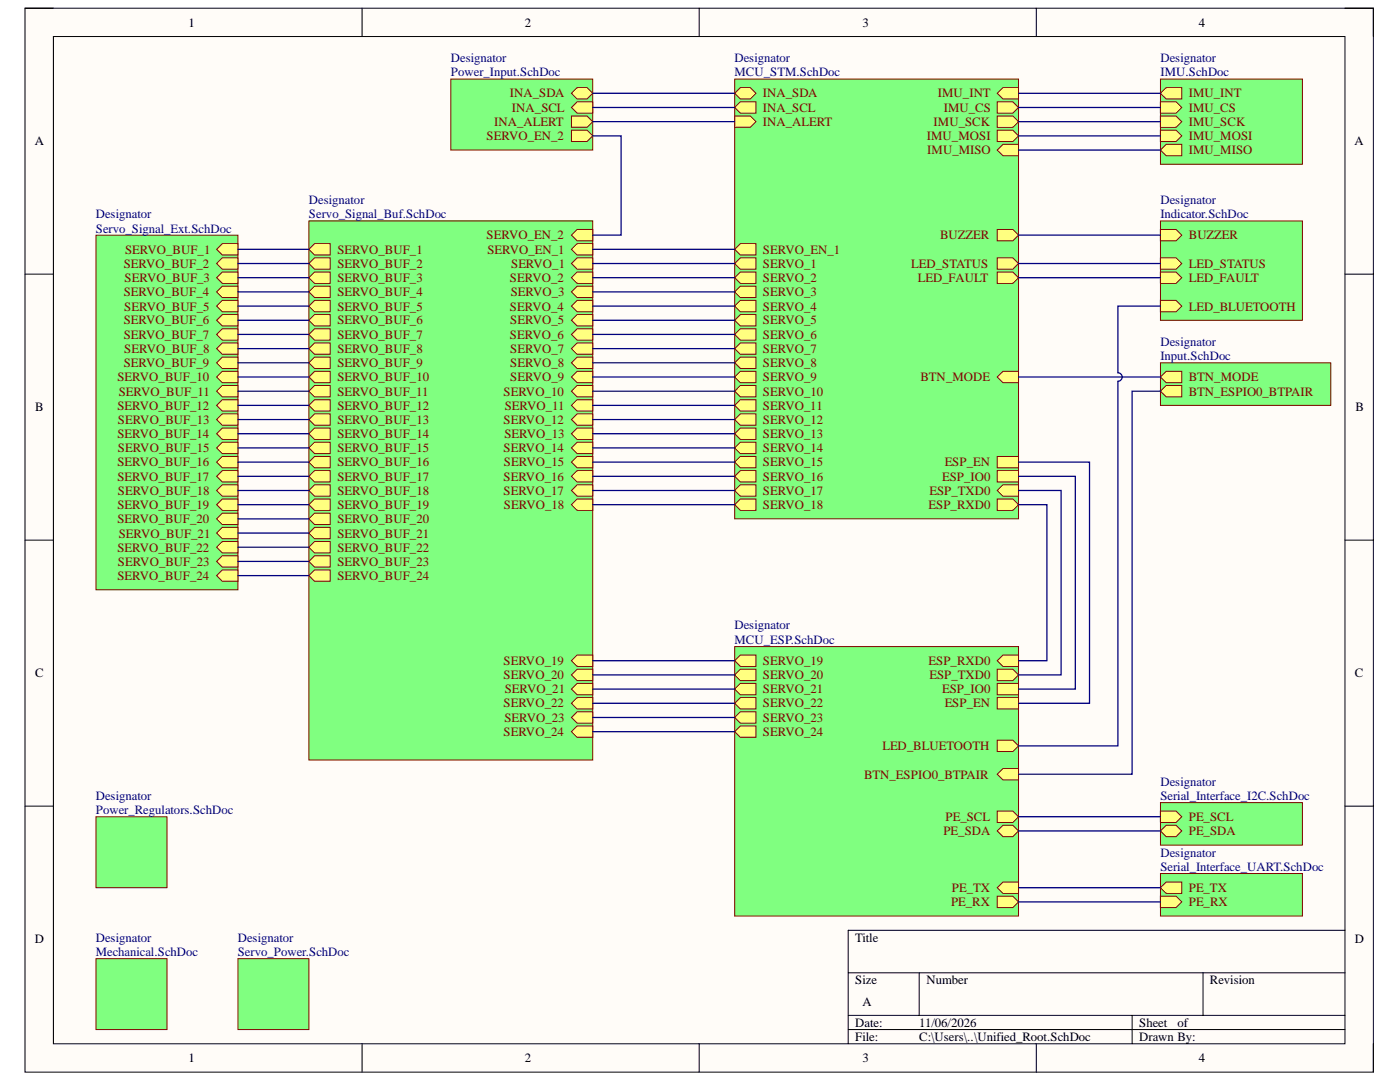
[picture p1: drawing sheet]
<svg xmlns="http://www.w3.org/2000/svg" width="279mm" height="216mm" viewBox="0 0 279 216" stroke-linecap="round" stroke-linejoin="round" font-family="sans-serif">
<defs><g id="words">
<g font-size="2.5">
<text x="37.6" y="5.3">1</text>
<text x="104.7" y="5.3">2</text>
<text x="172.1" y="5.3">3</text>
<text x="239.3" y="5.3">4</text>
<text x="6.9" y="29">A</text>
<text x="270.3" y="29">A</text>
<text x="7" y="82.1">B</text>
<text x="270.5" y="82.1">B</text>
<text x="7" y="135.2">C</text>
<text x="270.4" y="135.2">C</text>
<text x="6.9" y="188.2">D</text>
<text x="170.7" y="187.9">Title</text>
<text x="270.4" y="188.2">D</text>
<text x="170.7" y="196.4">Size</text>
<text x="184.9" y="196.4">Number</text>
<text x="241.5" y="196.4">Revision</text>
<text x="172.1" y="200.7">A</text>
<text x="170.7" y="204.9">Date:</text>
<text x="170.7" y="207.7">File:</text>
<text x="183.5" y="204.9">11/06/2026</text>
<text x="183.5" y="207.7">C:\Users\..\Unified_Root.SchDoc</text>
<text x="227.4" y="204.9">Sheet</text>
<text x="227.4" y="207.7">Drawn By:</text>
<text x="235" y="204.9">of</text>
<text x="37.6" y="212">1</text>
<text x="104.7" y="212">2</text>
<text x="172.1" y="212">3</text>
<text x="239.3" y="212">4</text>
</g>
<g font-size="2.5" fill="#000080">
<text x="90" y="12.4">Designator</text>
<text x="90" y="15.2">Power_Input.SchDoc</text>
<text x="146.6" y="12.4">Designator</text>
<text x="146.6" y="15.2">MCU_STM.SchDoc</text>
<text x="231.6" y="12.4">Designator</text>
<text x="231.6" y="15.2">IMU.SchDoc</text>
<text x="61.7" y="40.7">Designator</text>
<text x="231.6" y="40.7">Designator</text>
<text x="19.1" y="43.5">Designator</text>
<text x="19.1" y="46.4">Servo_Signal_Ext.SchDoc</text>
<text x="61.7" y="43.5">Servo_Signal_Buf.SchDoc</text>
<text x="231.6" y="43.5">Indicator.SchDoc</text>
<text x="231.6" y="69">Designator</text>
<text x="231.6" y="71.8">Input.SchDoc</text>
<text x="146.6" y="125.6">Designator</text>
<text x="146.6" y="128.5">MCU_ESP.SchDoc</text>
<text x="19.1" y="159.6">Designator</text>
<text x="231.6" y="156.8">Designator</text>
<text x="231.6" y="159.6">Serial_Interface_I2C.SchDoc</text>
<text x="19.1" y="162.5">Power_Regulators.SchDoc</text>
<text x="231.6" y="170.9">Designator</text>
<text x="231.6" y="173.8">Serial_Interface_UART.SchDoc</text>
<text x="19.1" y="187.9">Designator</text>
<text x="19.1" y="190.7">Mechanical.SchDoc</text>
<text x="47.4" y="187.9">Designator</text>
<text x="47.4" y="190.7">Servo_Power.SchDoc</text>
</g>
<g font-size="2.5" fill="#800000">
<text x="101.8" y="19.4">INA_SDA</text>
<text x="102.2" y="22.3">INA_SCL</text>
<text x="152.2" y="19.4">INA_SDA</text>
<text x="152.2" y="22.3">INA_SCL</text>
<text x="187.2" y="19.4">IMU_INT</text>
<text x="188.4" y="22.3">IMU_CS</text>
<text x="237.2" y="19.4">IMU_INT</text>
<text x="237.2" y="22.3">IMU_CS</text>
<text x="97.1" y="28">SERVO_EN_2</text>
<text x="98.6" y="25.1">INA_ALERT</text>
<text x="152.2" y="25.1">INA_ALERT</text>
<text x="185" y="28">IMU_MOSI</text>
<text x="186.3" y="25.1">IMU_SCK</text>
<text x="237.2" y="25.1">IMU_SCK</text>
<text x="237.2" y="28">IMU_MOSI</text>
<text x="185.1" y="30.8">IMU_MISO</text>
<text x="237.2" y="30.8">IMU_MISO</text>
<text x="97.1" y="47.8">SERVO_EN_2</text>
<text x="187.6" y="47.8">BUZZER</text>
<text x="237.2" y="47.8">BUZZER</text>
<text x="24.7" y="53.4">SERVO_BUF_2</text>
<text x="25" y="50.6">SERVO_BUF_1</text>
<text x="67.3" y="50.6">SERVO_BUF_1</text>
<text x="67.3" y="53.4">SERVO_BUF_2</text>
<text x="97.3" y="50.6">SERVO_EN_1</text>
<text x="102" y="53.4">SERVO_1</text>
<text x="152.2" y="53.4">SERVO_1</text>
<text x="152.2" y="50.6">SERVO_EN_1</text>
<text x="181.8" y="53.4">LED_STATUS</text>
<text x="237.2" y="53.4">LED_STATUS</text>
<text x="24.7" y="59.1">SERVO_BUF_4</text>
<text x="24.9" y="56.3">SERVO_BUF_3</text>
<text x="67.3" y="56.3">SERVO_BUF_3</text>
<text x="67.3" y="59.1">SERVO_BUF_4</text>
<text x="101.8" y="56.3">SERVO_2</text>
<text x="101.9" y="59.1">SERVO_3</text>
<text x="152.2" y="56.3">SERVO_2</text>
<text x="152.2" y="59.1">SERVO_3</text>
<text x="183.2" y="56.3">LED_FAULT</text>
<text x="237.2" y="56.3">LED_FAULT</text>
<text x="24.7" y="64.7">SERVO_BUF_6</text>
<text x="24.8" y="62">SERVO_BUF_5</text>
<text x="67.3" y="62">SERVO_BUF_5</text>
<text x="67.3" y="64.7">SERVO_BUF_6</text>
<text x="101.8" y="62">SERVO_4</text>
<text x="101.8" y="64.7">SERVO_5</text>
<text x="152.2" y="62">SERVO_4</text>
<text x="152.2" y="64.7">SERVO_5</text>
<text x="237.2" y="62">LED_BLUETOOTH</text>
<text x="24.7" y="67.6">SERVO_BUF_7</text>
<text x="24.8" y="70.4">SERVO_BUF_8</text>
<text x="67.3" y="67.6">SERVO_BUF_7</text>
<text x="67.3" y="70.4">SERVO_BUF_8</text>
<text x="101.8" y="67.6">SERVO_6</text>
<text x="101.8" y="70.4">SERVO_7</text>
<text x="152.2" y="67.6">SERVO_6</text>
<text x="152.2" y="70.4">SERVO_7</text>
<text x="23.4" y="76.1">SERVO_BUF_10</text>
<text x="24.7" y="73.3">SERVO_BUF_9</text>
<text x="67.3" y="73.3">SERVO_BUF_9</text>
<text x="67.3" y="76.1">SERVO_BUF_10</text>
<text x="101.8" y="73.3">SERVO_8</text>
<text x="101.8" y="76.1">SERVO_9</text>
<text x="152.2" y="73.3">SERVO_8</text>
<text x="152.2" y="76.1">SERVO_9</text>
<text x="183.7" y="76.1">BTN_MODE</text>
<text x="237.2" y="76.1">BTN_MODE</text>
<text x="23.4" y="81.7">SERVO_BUF_12</text>
<text x="23.7" y="78.9">SERVO_BUF_11</text>
<text x="67.3" y="78.9">SERVO_BUF_11</text>
<text x="67.3" y="81.7">SERVO_BUF_12</text>
<text x="100.5" y="78.9">SERVO_10</text>
<text x="100.7" y="81.7">SERVO_11</text>
<text x="152.2" y="78.9">SERVO_10</text>
<text x="152.2" y="81.7">SERVO_11</text>
<text x="237.2" y="78.9">BTN_ESPIO0_BTPAIR</text>
<text x="23.4" y="87.4">SERVO_BUF_14</text>
<text x="23.5" y="84.6">SERVO_BUF_13</text>
<text x="67.3" y="84.6">SERVO_BUF_13</text>
<text x="67.3" y="87.4">SERVO_BUF_14</text>
<text x="100.5" y="84.6">SERVO_12</text>
<text x="100.7" y="87.4">SERVO_13</text>
<text x="152.2" y="84.6">SERVO_12</text>
<text x="152.2" y="87.4">SERVO_13</text>
<text x="23.4" y="93.1">SERVO_BUF_16</text>
<text x="23.4" y="95.9">SERVO_BUF_17</text>
<text x="23.5" y="90.3">SERVO_BUF_15</text>
<text x="67.3" y="90.3">SERVO_BUF_15</text>
<text x="67.3" y="93.1">SERVO_BUF_16</text>
<text x="67.3" y="95.9">SERVO_BUF_17</text>
<text x="100.5" y="90.3">SERVO_14</text>
<text x="100.5" y="95.9">SERVO_16</text>
<text x="100.6" y="93.1">SERVO_15</text>
<text x="152.2" y="90.3">SERVO_14</text>
<text x="152.2" y="93.1">SERVO_15</text>
<text x="152.2" y="95.9">SERVO_16</text>
<text x="188" y="95.9">ESP_IO0</text>
<text x="188.5" y="93.1">ESP_EN</text>
<text x="23.4" y="101.6">SERVO_BUF_19</text>
<text x="23.5" y="98.7">SERVO_BUF_18</text>
<text x="67.3" y="98.7">SERVO_BUF_18</text>
<text x="67.3" y="101.6">SERVO_BUF_19</text>
<text x="100.5" y="98.7">SERVO_17</text>
<text x="100.6" y="101.6">SERVO_18</text>
<text x="152.2" y="98.7">SERVO_17</text>
<text x="152.2" y="101.6">SERVO_18</text>
<text x="185.3" y="101.6">ESP_RXD0</text>
<text x="185.5" y="98.7">ESP_TXD0</text>
<text x="23.4" y="104.4">SERVO_BUF_20</text>
<text x="23.7" y="107.3">SERVO_BUF_21</text>
<text x="67.3" y="104.4">SERVO_BUF_20</text>
<text x="67.3" y="107.3">SERVO_BUF_21</text>
<text x="23.4" y="110.1">SERVO_BUF_22</text>
<text x="23.5" y="112.8">SERVO_BUF_23</text>
<text x="67.3" y="110.1">SERVO_BUF_22</text>
<text x="67.3" y="112.8">SERVO_BUF_23</text>
<text x="23.4" y="115.7">SERVO_BUF_24</text>
<text x="67.3" y="115.7">SERVO_BUF_24</text>
<text x="100.5" y="135.5">SERVO_20</text>
<text x="100.5" y="132.7">SERVO_19</text>
<text x="152.2" y="132.7">SERVO_19</text>
<text x="152.2" y="135.5">SERVO_20</text>
<text x="185.3" y="132.7">ESP_RXD0</text>
<text x="185.5" y="135.5">ESP_TXD0</text>
<text x="100.5" y="141.2">SERVO_22</text>
<text x="100.7" y="138.4">SERVO_21</text>
<text x="152.2" y="138.4">SERVO_21</text>
<text x="152.2" y="141.2">SERVO_22</text>
<text x="188" y="138.4">ESP_IO0</text>
<text x="188.5" y="141.2">ESP_EN</text>
<text x="100.5" y="146.8">SERVO_24</text>
<text x="100.7" y="144">SERVO_23</text>
<text x="152.2" y="144">SERVO_23</text>
<text x="152.2" y="146.8">SERVO_24</text>
<text x="176.1" y="149.7">LED_BLUETOOTH</text>
<text x="172.5" y="155.4">BTN_ESPIO0_BTPAIR</text>
<text x="188.3" y="166.7">PE_SDA</text>
<text x="188.7" y="163.8">PE_SCL</text>
<text x="237.2" y="163.8">PE_SCL</text>
<text x="237.2" y="166.7">PE_SDA</text>
<text x="190" y="178">PE_TX</text>
<text x="237.2" y="178">PE_TX</text>
<text x="189.8" y="180.8">PE_RX</text>
<text x="237.2" y="180.8">PE_RX</text>
</g>
</g></defs>
<path d="M5 1.6h269.1v212.3h-269.1z" fill-rule="evenodd" fill="#fffcf8"/>
<path d="M5 1.6h269.1v212.3h-269.1z" fill="none" stroke="#000" stroke-width=".2"/>
<path d="M10.7 7.3h257.7v201h-257.7z" fill-rule="evenodd" fill="#fffcf8"/>
<g fill="none" stroke="#000" stroke-width=".2">
<path d="M5 1.6h5.7M10.7 7.3h257.7v201h-257.7zM72.3 1.6v5.7M139.5 1.6v5.7M206.8 1.6v5.7M268.4 1.6h5.7v5.7M5 54.7h5.7M268.4 54.7h5.7M5 107.8h5.7M268.4 107.8h5.7M5 160.9h5.7M268.4 160.9h5.7"/>
<path d="M169.3 194.1h99.1M183.4 194.1v8.5M240.1 194.1v8.5M268.4 185.6h-99.1v22.7M72.3 208.3v5.6M139.5 208.3v5.6M169.3 202.6h99.1M169.3 205.4h99.1M206.8 208.3v5.6M225.9 202.6v5.7M274.1 208.3v5.6"/>
</g>
<path d="M146.6 15.8h56.7v87.7h-56.7z" fill-rule="evenodd" fill="#80ff80"/>
<path d="M146.6 15.8h56.7v87.7h-56.7z" fill="none" stroke="#800000" stroke-width=".2"/>
<path d="M146.6 52.6l1.2-1.2h3.1v2.3h-3.1z" fill-rule="evenodd" fill="#ffff80"/>
<path d="M146.6 52.6l1.2-1.2h3.1v2.3h-3.1z" fill="none" stroke="#800000" stroke-width=".2"/>
<path d="M146.6 55.4l1.2-1.1h3.1v2.2h-3.1z" fill-rule="evenodd" fill="#ffff80"/>
<path d="M146.6 55.4l1.2-1.1h3.1v2.2h-3.1z" fill="none" stroke="#800000" stroke-width=".2"/>
<path d="M146.6 58.2l1.2-1.1h3.1v2.3h-3.1z" fill-rule="evenodd" fill="#ffff80"/>
<path d="M146.6 58.2l1.2-1.1h3.1v2.3h-3.1z" fill="none" stroke="#800000" stroke-width=".2"/>
<path d="M147.8 59.9h3.1v2.3h-3.1l-1.2-1.1z" fill-rule="evenodd" fill="#ffff80"/>
<path d="M147.8 59.9h3.1v2.3h-3.1l-1.2-1.1z" fill="none" stroke="#800000" stroke-width=".2"/>
<path d="M147.8 62.8h3.1v2.2h-3.1l-1.2-1.1z" fill-rule="evenodd" fill="#ffff80"/>
<path d="M147.8 62.8h3.1v2.2h-3.1l-1.2-1.1z" fill="none" stroke="#800000" stroke-width=".2"/>
<path d="M146.6 66.7l1.2-1.1h3.1v2.3h-3.1z" fill-rule="evenodd" fill="#ffff80"/>
<path d="M146.6 66.7l1.2-1.1h3.1v2.3h-3.1z" fill="none" stroke="#800000" stroke-width=".2"/>
<path d="M146.6 69.6l1.2-1.2h3.1v2.3h-3.1z" fill-rule="evenodd" fill="#ffff80"/>
<path d="M146.6 69.6l1.2-1.2h3.1v2.3h-3.1z" fill="none" stroke="#800000" stroke-width=".2"/>
<path d="M146.6 72.4l1.2-1.1h3.1v2.2h-3.1z" fill-rule="evenodd" fill="#ffff80"/>
<path d="M146.6 72.4l1.2-1.1h3.1v2.2h-3.1z" fill="none" stroke="#800000" stroke-width=".2"/>
<path d="M146.6 75.2l1.2-1.1h3.1v2.3h-3.1z" fill-rule="evenodd" fill="#ffff80"/>
<path d="M146.6 75.2l1.2-1.1h3.1v2.3h-3.1z" fill="none" stroke="#800000" stroke-width=".2"/>
<path d="M147.8 76.9h3.1v2.3h-3.1l-1.2-1.1z" fill-rule="evenodd" fill="#ffff80"/>
<path d="M147.8 76.9h3.1v2.3h-3.1l-1.2-1.1z" fill="none" stroke="#800000" stroke-width=".2"/>
<path d="M147.8 79.8h3.1v2.2h-3.1l-1.2-1.1z" fill-rule="evenodd" fill="#ffff80"/>
<path d="M147.8 79.8h3.1v2.2h-3.1l-1.2-1.1z" fill="none" stroke="#800000" stroke-width=".2"/>
<path d="M146.6 83.7l1.2-1.1h3.1v2.3h-3.1z" fill-rule="evenodd" fill="#ffff80"/>
<path d="M146.6 83.7l1.2-1.1h3.1v2.3h-3.1z" fill="none" stroke="#800000" stroke-width=".2"/>
<path d="M146.6 86.5l1.2-1.1h3.1v2.3h-3.1z" fill-rule="evenodd" fill="#ffff80"/>
<path d="M146.6 86.5l1.2-1.1h3.1v2.3h-3.1z" fill="none" stroke="#800000" stroke-width=".2"/>
<path d="M146.6 89.4l1.2-1.2h3.1v2.3h-3.1z" fill-rule="evenodd" fill="#ffff80"/>
<path d="M146.6 89.4l1.2-1.2h3.1v2.3h-3.1z" fill="none" stroke="#800000" stroke-width=".2"/>
<path d="M146.6 92.2l1.2-1.1h3.1v2.2h-3.1z" fill-rule="evenodd" fill="#ffff80"/>
<path d="M146.6 92.2l1.2-1.1h3.1v2.2h-3.1z" fill="none" stroke="#800000" stroke-width=".2"/>
<path d="M147.8 93.9h3.1v2.3h-3.1l-1.2-1.2z" fill-rule="evenodd" fill="#ffff80"/>
<path d="M147.8 93.9h3.1v2.3h-3.1l-1.2-1.2z" fill="none" stroke="#800000" stroke-width=".2"/>
<path d="M147.8 96.7h3.1v2.3h-3.1l-1.2-1.1z" fill-rule="evenodd" fill="#ffff80"/>
<path d="M147.8 96.7h3.1v2.3h-3.1l-1.2-1.1z" fill="none" stroke="#800000" stroke-width=".2"/>
<path d="M146.6 100.7l1.2-1.1h3.1v2.2h-3.1z" fill-rule="evenodd" fill="#ffff80"/>
<path d="M146.6 100.7l1.2-1.1h3.1v2.2h-3.1z" fill="none" stroke="#800000" stroke-width=".2"/>
<path d="M147.8 48.6h3.1v2.3h-3.1l-1.2-1.1z" fill-rule="evenodd" fill="#ffff80"/>
<path d="M147.8 48.6h3.1v2.3h-3.1l-1.2-1.1z" fill="none" stroke="#800000" stroke-width=".2"/>
<path d="M146.6 18.6l1.2-1.1h1.9l1.2 1.1-1.2 1.1h-1.9z" fill-rule="evenodd" fill="#ffff80"/>
<path d="M146.6 18.6l1.2-1.1h1.9l1.2 1.1-1.2 1.1h-1.9z" fill="none" stroke="#800000" stroke-width=".2"/>
<path d="M146.6 21.4l1.2-1.1h3.1v2.3h-3.1z" fill-rule="evenodd" fill="#ffff80"/>
<path d="M146.6 21.4l1.2-1.1h3.1v2.3h-3.1z" fill="none" stroke="#800000" stroke-width=".2"/>
<path d="M146.6 23.1h3.1l1.2 1.2-1.2 1.1h-3.1z" fill-rule="evenodd" fill="#ffff80"/>
<path d="M146.6 23.1h3.1l1.2 1.2-1.2 1.1h-3.1z" fill="none" stroke="#800000" stroke-width=".2"/>
<path d="M199 18.6l1.2-1.1h3.1v2.2h-3.1z" fill-rule="evenodd" fill="#ffff80"/>
<path d="M199 18.6l1.2-1.1h3.1v2.2h-3.1z" fill="none" stroke="#800000" stroke-width=".2"/>
<path d="M199 20.3h3.1l1.2 1.1-1.2 1.2h-3.1z" fill-rule="evenodd" fill="#ffff80"/>
<path d="M199 20.3h3.1l1.2 1.1-1.2 1.2h-3.1z" fill="none" stroke="#800000" stroke-width=".2"/>
<path d="M199 23.1h3.1l1.2 1.2-1.2 1.1h-3.1z" fill-rule="evenodd" fill="#ffff80"/>
<path d="M199 23.1h3.1l1.2 1.2-1.2 1.1h-3.1z" fill="none" stroke="#800000" stroke-width=".2"/>
<path d="M199 29.9l1.2-1.1h3.1v2.3h-3.1z" fill-rule="evenodd" fill="#ffff80"/>
<path d="M199 29.9l1.2-1.1h3.1v2.3h-3.1z" fill="none" stroke="#800000" stroke-width=".2"/>
<path d="M199 26h3.1l1.2 1.1-1.2 1.1h-3.1z" fill-rule="evenodd" fill="#ffff80"/>
<path d="M199 26h3.1l1.2 1.1-1.2 1.1h-3.1z" fill="none" stroke="#800000" stroke-width=".2"/>
<path d="M199 93.9h4.3v2.3h-4.3z" fill-rule="evenodd" fill="#ffff80"/>
<path d="M199 93.9h4.3v2.3h-4.3z" fill="none" stroke="#800000" stroke-width=".2"/>
<path d="M199 91.1h4.3v2.2h-4.3z" fill-rule="evenodd" fill="#ffff80"/>
<path d="M199 91.1h4.3v2.2h-4.3z" fill="none" stroke="#800000" stroke-width=".2"/>
<path d="M199 99.6h3.1l1.2 1.1-1.2 1.1h-3.1z" fill-rule="evenodd" fill="#ffff80"/>
<path d="M199 99.6h3.1l1.2 1.1-1.2 1.1h-3.1z" fill="none" stroke="#800000" stroke-width=".2"/>
<path d="M199 97.9l1.2-1.2h3.1v2.3h-3.1z" fill-rule="evenodd" fill="#ffff80"/>
<path d="M199 97.9l1.2-1.2h3.1v2.3h-3.1z" fill="none" stroke="#800000" stroke-width=".2"/>
<path d="M199 45.8h3.1l1.2 1.1-1.2 1.2h-3.1z" fill-rule="evenodd" fill="#ffff80"/>
<path d="M199 45.8h3.1l1.2 1.1-1.2 1.2h-3.1z" fill="none" stroke="#800000" stroke-width=".2"/>
<path d="M199 51.5h3.1l1.2 1.1-1.2 1.1h-3.1z" fill-rule="evenodd" fill="#ffff80"/>
<path d="M199 51.5h3.1l1.2 1.1-1.2 1.1h-3.1z" fill="none" stroke="#800000" stroke-width=".2"/>
<path d="M199 54.3h3.1l1.2 1.1-1.2 1.1h-3.1z" fill-rule="evenodd" fill="#ffff80"/>
<path d="M199 54.3h3.1l1.2 1.1-1.2 1.1h-3.1z" fill="none" stroke="#800000" stroke-width=".2"/>
<path d="M199 75.2l1.2-1.1h3.1v2.3h-3.1z" fill-rule="evenodd" fill="#ffff80"/>
<path d="M199 75.2l1.2-1.1h3.1v2.3h-3.1z" fill="none" stroke="#800000" stroke-width=".2"/>
<path d="M231.6 44.1h28.3v19.8h-28.3z" fill-rule="evenodd" fill="#80ff80"/>
<path d="M231.6 44.1h28.3v19.8h-28.3z" fill="none" stroke="#800000" stroke-width=".2"/>
<path d="M231.6 51.5h3.1l1.1 1.1-1.1 1.1h-3.1z" fill-rule="evenodd" fill="#ffff80"/>
<path d="M231.6 51.5h3.1l1.1 1.1-1.1 1.1h-3.1z" fill="none" stroke="#800000" stroke-width=".2"/>
<path d="M231.6 54.3h3.1l1.1 1.1-1.1 1.1h-3.1z" fill-rule="evenodd" fill="#ffff80"/>
<path d="M231.6 54.3h3.1l1.1 1.1-1.1 1.1h-3.1z" fill="none" stroke="#800000" stroke-width=".2"/>
<path d="M231.6 59.9h3.1l1.1 1.2-1.1 1.1h-3.1z" fill-rule="evenodd" fill="#ffff80"/>
<path d="M231.6 59.9h3.1l1.1 1.2-1.1 1.1h-3.1z" fill="none" stroke="#800000" stroke-width=".2"/>
<path d="M231.6 45.8h3.1l1.1 1.1-1.1 1.2h-3.1z" fill-rule="evenodd" fill="#ffff80"/>
<path d="M231.6 45.8h3.1l1.1 1.1-1.1 1.2h-3.1z" fill="none" stroke="#800000" stroke-width=".2"/>
<path d="M231.6 160.2h28.3v8.4h-28.3z" fill-rule="evenodd" fill="#80ff80"/>
<path d="M231.6 160.2h28.3v8.4h-28.3z" fill="none" stroke="#800000" stroke-width=".2"/>
<path d="M231.6 161.8h3.1l1.1 1.2-1.1 1.1h-3.1z" fill-rule="evenodd" fill="#ffff80"/>
<path d="M231.6 161.8h3.1l1.1 1.2-1.1 1.1h-3.1z" fill="none" stroke="#800000" stroke-width=".2"/>
<path d="M231.6 165.8l1.1-1.1h2l1.1 1.1-1.1 1.1h-2z" fill-rule="evenodd" fill="#ffff80"/>
<path d="M231.6 165.8l1.1-1.1h2l1.1 1.1-1.1 1.1h-2z" fill="none" stroke="#800000" stroke-width=".2"/>
<path d="M61.6 44.1h56.7v107.6h-56.7z" fill-rule="evenodd" fill="#80ff80"/>
<path d="M61.6 44.1h56.7v107.6h-56.7z" fill="none" stroke="#800000" stroke-width=".2"/>
<path d="M114 52.6l1.2-1.2h3.1v2.3h-3.1z" fill-rule="evenodd" fill="#ffff80"/>
<path d="M114 52.6l1.2-1.2h3.1v2.3h-3.1z" fill="none" stroke="#800000" stroke-width=".2"/>
<path d="M114 55.4l1.2-1.1h3.1v2.2h-3.1z" fill-rule="evenodd" fill="#ffff80"/>
<path d="M114 55.4l1.2-1.1h3.1v2.2h-3.1z" fill="none" stroke="#800000" stroke-width=".2"/>
<path d="M114 58.2l1.2-1.1h3.1v2.3h-3.1z" fill-rule="evenodd" fill="#ffff80"/>
<path d="M114 58.2l1.2-1.1h3.1v2.3h-3.1z" fill="none" stroke="#800000" stroke-width=".2"/>
<path d="M115.2 59.9h3.1v2.3h-3.1l-1.2-1.1z" fill-rule="evenodd" fill="#ffff80"/>
<path d="M115.2 59.9h3.1v2.3h-3.1l-1.2-1.1z" fill="none" stroke="#800000" stroke-width=".2"/>
<path d="M115.2 62.8h3.1v2.2h-3.1l-1.2-1.1z" fill-rule="evenodd" fill="#ffff80"/>
<path d="M115.2 62.8h3.1v2.2h-3.1l-1.2-1.1z" fill="none" stroke="#800000" stroke-width=".2"/>
<path d="M114 66.7l1.2-1.1h3.1v2.3h-3.1z" fill-rule="evenodd" fill="#ffff80"/>
<path d="M114 66.7l1.2-1.1h3.1v2.3h-3.1z" fill="none" stroke="#800000" stroke-width=".2"/>
<path d="M114 69.6l1.2-1.2h3.1v2.3h-3.1z" fill-rule="evenodd" fill="#ffff80"/>
<path d="M114 69.6l1.2-1.2h3.1v2.3h-3.1z" fill="none" stroke="#800000" stroke-width=".2"/>
<path d="M114 72.4l1.2-1.1h3.1v2.2h-3.1z" fill-rule="evenodd" fill="#ffff80"/>
<path d="M114 72.4l1.2-1.1h3.1v2.2h-3.1z" fill="none" stroke="#800000" stroke-width=".2"/>
<path d="M114 75.2l1.2-1.1h3.1v2.3h-3.1z" fill-rule="evenodd" fill="#ffff80"/>
<path d="M114 75.2l1.2-1.1h3.1v2.3h-3.1z" fill="none" stroke="#800000" stroke-width=".2"/>
<path d="M115.2 76.9h3.1v2.3h-3.1l-1.2-1.1z" fill-rule="evenodd" fill="#ffff80"/>
<path d="M115.2 76.9h3.1v2.3h-3.1l-1.2-1.1z" fill="none" stroke="#800000" stroke-width=".2"/>
<path d="M115.2 79.8h3.1v2.2h-3.1l-1.2-1.1z" fill-rule="evenodd" fill="#ffff80"/>
<path d="M115.2 79.8h3.1v2.2h-3.1l-1.2-1.1z" fill="none" stroke="#800000" stroke-width=".2"/>
<path d="M114 83.7l1.2-1.1h3.1v2.3h-3.1z" fill-rule="evenodd" fill="#ffff80"/>
<path d="M114 83.7l1.2-1.1h3.1v2.3h-3.1z" fill="none" stroke="#800000" stroke-width=".2"/>
<path d="M114 86.5l1.2-1.1h3.1v2.3h-3.1z" fill-rule="evenodd" fill="#ffff80"/>
<path d="M114 86.5l1.2-1.1h3.1v2.3h-3.1z" fill="none" stroke="#800000" stroke-width=".2"/>
<path d="M114 89.4l1.2-1.2h3.1v2.3h-3.1z" fill-rule="evenodd" fill="#ffff80"/>
<path d="M114 89.4l1.2-1.2h3.1v2.3h-3.1z" fill="none" stroke="#800000" stroke-width=".2"/>
<path d="M114 92.2l1.2-1.1h3.1v2.2h-3.1z" fill-rule="evenodd" fill="#ffff80"/>
<path d="M114 92.2l1.2-1.1h3.1v2.2h-3.1z" fill="none" stroke="#800000" stroke-width=".2"/>
<path d="M115.2 93.9h3.1v2.3h-3.1l-1.2-1.2z" fill-rule="evenodd" fill="#ffff80"/>
<path d="M115.2 93.9h3.1v2.3h-3.1l-1.2-1.2z" fill="none" stroke="#800000" stroke-width=".2"/>
<path d="M115.2 96.7h3.1v2.3h-3.1l-1.2-1.1z" fill-rule="evenodd" fill="#ffff80"/>
<path d="M115.2 96.7h3.1v2.3h-3.1l-1.2-1.1z" fill="none" stroke="#800000" stroke-width=".2"/>
<path d="M114 100.7l1.2-1.1h3.1v2.2h-3.1z" fill-rule="evenodd" fill="#ffff80"/>
<path d="M114 100.7l1.2-1.1h3.1v2.2h-3.1z" fill="none" stroke="#800000" stroke-width=".2"/>
<path d="M115.2 45.8h3.1v2.3h-3.1l-1.2-1.2z" fill-rule="evenodd" fill="#ffff80"/>
<path d="M115.2 45.8h3.1v2.3h-3.1l-1.2-1.2z" fill="none" stroke="#800000" stroke-width=".2"/>
<path d="M115.2 48.6h3.1v2.3h-3.1l-1.2-1.1z" fill-rule="evenodd" fill="#ffff80"/>
<path d="M115.2 48.6h3.1v2.3h-3.1l-1.2-1.1z" fill="none" stroke="#800000" stroke-width=".2"/>
<path d="M62.8 48.6h3.1v2.3h-3.1l-1.2-1.1z" fill-rule="evenodd" fill="#ffff80"/>
<path d="M62.8 48.6h3.1v2.3h-3.1l-1.2-1.1z" fill="none" stroke="#800000" stroke-width=".2"/>
<path d="M61.6 52.6l1.2-1.2h3.1v2.3h-3.1z" fill-rule="evenodd" fill="#ffff80"/>
<path d="M61.6 52.6l1.2-1.2h3.1v2.3h-3.1z" fill="none" stroke="#800000" stroke-width=".2"/>
<path d="M61.6 55.4l1.2-1.1h3.1v2.2h-3.1z" fill-rule="evenodd" fill="#ffff80"/>
<path d="M61.6 55.4l1.2-1.1h3.1v2.2h-3.1z" fill="none" stroke="#800000" stroke-width=".2"/>
<path d="M61.6 58.2l1.2-1.1h3.1v2.3h-3.1z" fill-rule="evenodd" fill="#ffff80"/>
<path d="M61.6 58.2l1.2-1.1h3.1v2.3h-3.1z" fill="none" stroke="#800000" stroke-width=".2"/>
<path d="M62.8 59.9h3.1v2.3h-3.1l-1.2-1.1z" fill-rule="evenodd" fill="#ffff80"/>
<path d="M62.8 59.9h3.1v2.3h-3.1l-1.2-1.1z" fill="none" stroke="#800000" stroke-width=".2"/>
<path d="M62.8 62.8h3.1v2.2h-3.1l-1.2-1.1z" fill-rule="evenodd" fill="#ffff80"/>
<path d="M62.8 62.8h3.1v2.2h-3.1l-1.2-1.1z" fill="none" stroke="#800000" stroke-width=".2"/>
<path d="M61.6 66.7l1.2-1.1h3.1v2.3h-3.1z" fill-rule="evenodd" fill="#ffff80"/>
<path d="M61.6 66.7l1.2-1.1h3.1v2.3h-3.1z" fill="none" stroke="#800000" stroke-width=".2"/>
<path d="M61.6 69.6l1.2-1.2h3.1v2.3h-3.1z" fill-rule="evenodd" fill="#ffff80"/>
<path d="M61.6 69.6l1.2-1.2h3.1v2.3h-3.1z" fill="none" stroke="#800000" stroke-width=".2"/>
<path d="M61.6 72.4l1.2-1.1h3.1v2.2h-3.1z" fill-rule="evenodd" fill="#ffff80"/>
<path d="M61.6 72.4l1.2-1.1h3.1v2.2h-3.1z" fill="none" stroke="#800000" stroke-width=".2"/>
<path d="M61.6 75.2l1.2-1.1h3.1v2.3h-3.1z" fill-rule="evenodd" fill="#ffff80"/>
<path d="M61.6 75.2l1.2-1.1h3.1v2.3h-3.1z" fill="none" stroke="#800000" stroke-width=".2"/>
<path d="M62.8 76.9h3.1v2.3h-3.1l-1.2-1.1z" fill-rule="evenodd" fill="#ffff80"/>
<path d="M62.8 76.9h3.1v2.3h-3.1l-1.2-1.1z" fill="none" stroke="#800000" stroke-width=".2"/>
<path d="M62.8 79.8h3.1v2.2h-3.1l-1.2-1.1z" fill-rule="evenodd" fill="#ffff80"/>
<path d="M62.8 79.8h3.1v2.2h-3.1l-1.2-1.1z" fill="none" stroke="#800000" stroke-width=".2"/>
<path d="M61.6 83.7l1.2-1.1h3.1v2.3h-3.1z" fill-rule="evenodd" fill="#ffff80"/>
<path d="M61.6 83.7l1.2-1.1h3.1v2.3h-3.1z" fill="none" stroke="#800000" stroke-width=".2"/>
<path d="M61.6 86.5l1.2-1.1h3.1v2.3h-3.1z" fill-rule="evenodd" fill="#ffff80"/>
<path d="M61.6 86.5l1.2-1.1h3.1v2.3h-3.1z" fill="none" stroke="#800000" stroke-width=".2"/>
<path d="M61.6 89.4l1.2-1.2h3.1v2.3h-3.1z" fill-rule="evenodd" fill="#ffff80"/>
<path d="M61.6 89.4l1.2-1.2h3.1v2.3h-3.1z" fill="none" stroke="#800000" stroke-width=".2"/>
<path d="M61.6 92.2l1.2-1.1h3.1v2.2h-3.1z" fill-rule="evenodd" fill="#ffff80"/>
<path d="M61.6 92.2l1.2-1.1h3.1v2.2h-3.1z" fill="none" stroke="#800000" stroke-width=".2"/>
<path d="M62.8 93.9h3.1v2.3h-3.1l-1.2-1.2z" fill-rule="evenodd" fill="#ffff80"/>
<path d="M62.8 93.9h3.1v2.3h-3.1l-1.2-1.2z" fill="none" stroke="#800000" stroke-width=".2"/>
<path d="M62.8 96.7h3.1v2.3h-3.1l-1.2-1.1z" fill-rule="evenodd" fill="#ffff80"/>
<path d="M62.8 96.7h3.1v2.3h-3.1l-1.2-1.1z" fill="none" stroke="#800000" stroke-width=".2"/>
<path d="M61.6 100.7l1.2-1.1h3.1v2.2h-3.1z" fill-rule="evenodd" fill="#ffff80"/>
<path d="M61.6 100.7l1.2-1.1h3.1v2.2h-3.1z" fill="none" stroke="#800000" stroke-width=".2"/>
<path d="M61.6 103.5l1.2-1.1h3.1v2.3h-3.1z" fill-rule="evenodd" fill="#ffff80"/>
<path d="M61.6 103.5l1.2-1.1h3.1v2.3h-3.1z" fill="none" stroke="#800000" stroke-width=".2"/>
<path d="M61.6 106.4l1.2-1.2h3.1v2.3h-3.1z" fill-rule="evenodd" fill="#ffff80"/>
<path d="M61.6 106.4l1.2-1.2h3.1v2.3h-3.1z" fill="none" stroke="#800000" stroke-width=".2"/>
<path d="M62.8 108.1h3.1v2.2h-3.1l-1.2-1.1z" fill-rule="evenodd" fill="#ffff80"/>
<path d="M62.8 108.1h3.1v2.2h-3.1l-1.2-1.1z" fill="none" stroke="#800000" stroke-width=".2"/>
<path d="M62.8 110.9h3.1v2.3h-3.1l-1.2-1.2z" fill-rule="evenodd" fill="#ffff80"/>
<path d="M62.8 110.9h3.1v2.3h-3.1l-1.2-1.2z" fill="none" stroke="#800000" stroke-width=".2"/>
<path d="M61.6 114.9l1.2-1.2h3.1v2.3h-3.1z" fill-rule="evenodd" fill="#ffff80"/>
<path d="M61.6 114.9l1.2-1.2h3.1v2.3h-3.1z" fill="none" stroke="#800000" stroke-width=".2"/>
<path d="M115.2 144.9h3.1v2.2h-3.1l-1.2-1.1z" fill-rule="evenodd" fill="#ffff80"/>
<path d="M115.2 144.9h3.1v2.2h-3.1l-1.2-1.1z" fill="none" stroke="#800000" stroke-width=".2"/>
<path d="M115.2 142h3.1v2.3h-3.1l-1.2-1.1z" fill-rule="evenodd" fill="#ffff80"/>
<path d="M115.2 142h3.1v2.3h-3.1l-1.2-1.1z" fill="none" stroke="#800000" stroke-width=".2"/>
<path d="M114 140.3l1.2-1.1h3.1v2.3h-3.1z" fill-rule="evenodd" fill="#ffff80"/>
<path d="M114 140.3l1.2-1.1h3.1v2.3h-3.1z" fill="none" stroke="#800000" stroke-width=".2"/>
<path d="M114 137.5l1.2-1.1h3.1v2.2h-3.1z" fill-rule="evenodd" fill="#ffff80"/>
<path d="M114 137.5l1.2-1.1h3.1v2.2h-3.1z" fill="none" stroke="#800000" stroke-width=".2"/>
<path d="M114 134.7l1.2-1.2h3.1v2.3h-3.1z" fill-rule="evenodd" fill="#ffff80"/>
<path d="M114 134.7l1.2-1.2h3.1v2.3h-3.1z" fill="none" stroke="#800000" stroke-width=".2"/>
<path d="M114 131.8l1.2-1.1h3.1v2.3h-3.1z" fill-rule="evenodd" fill="#ffff80"/>
<path d="M114 131.8l1.2-1.1h3.1v2.3h-3.1z" fill="none" stroke="#800000" stroke-width=".2"/>
<path d="M231.6 72.4h34v8.5h-34z" fill-rule="evenodd" fill="#80ff80"/>
<path d="M231.6 72.4h34v8.5h-34z" fill="none" stroke="#800000" stroke-width=".2"/>
<path d="M231.6 78.1l1.1-1.2h3.1v2.3h-3.1z" fill-rule="evenodd" fill="#ffff80"/>
<path d="M231.6 78.1l1.1-1.2h3.1v2.3h-3.1z" fill="none" stroke="#800000" stroke-width=".2"/>
<path d="M231.6 75.2l1.1-1.1h3.1v2.3h-3.1z" fill-rule="evenodd" fill="#ffff80"/>
<path d="M231.6 75.2l1.1-1.1h3.1v2.3h-3.1z" fill="none" stroke="#800000" stroke-width=".2"/>
<path d="M19.2 191.3h14.1v14.1h-14.1z" fill-rule="evenodd" fill="#80ff80"/>
<path d="M19.2 191.3h14.1v14.1h-14.1z" fill="none" stroke="#800000" stroke-width=".2"/>
<path d="M146.6 129h56.7v53.8h-56.7z" fill-rule="evenodd" fill="#80ff80"/>
<path d="M146.6 129h56.7v53.8h-56.7z" fill="none" stroke="#800000" stroke-width=".2"/>
<path d="M146.6 131.8l1.2-1.1h3.1v2.3h-3.1z" fill-rule="evenodd" fill="#ffff80"/>
<path d="M146.6 131.8l1.2-1.1h3.1v2.3h-3.1z" fill="none" stroke="#800000" stroke-width=".2"/>
<path d="M146.6 134.7l1.2-1.2h3.1v2.3h-3.1z" fill-rule="evenodd" fill="#ffff80"/>
<path d="M146.6 134.7l1.2-1.2h3.1v2.3h-3.1z" fill="none" stroke="#800000" stroke-width=".2"/>
<path d="M146.6 137.5l1.2-1.1h3.1v2.2h-3.1z" fill-rule="evenodd" fill="#ffff80"/>
<path d="M146.6 137.5l1.2-1.1h3.1v2.2h-3.1z" fill="none" stroke="#800000" stroke-width=".2"/>
<path d="M146.6 140.3l1.2-1.1h3.1v2.3h-3.1z" fill-rule="evenodd" fill="#ffff80"/>
<path d="M146.6 140.3l1.2-1.1h3.1v2.3h-3.1z" fill="none" stroke="#800000" stroke-width=".2"/>
<path d="M147.8 142h3.1v2.3h-3.1l-1.2-1.1z" fill-rule="evenodd" fill="#ffff80"/>
<path d="M147.8 142h3.1v2.3h-3.1l-1.2-1.1z" fill="none" stroke="#800000" stroke-width=".2"/>
<path d="M147.8 144.9h3.1v2.2h-3.1l-1.2-1.1z" fill-rule="evenodd" fill="#ffff80"/>
<path d="M147.8 144.9h3.1v2.2h-3.1l-1.2-1.1z" fill="none" stroke="#800000" stroke-width=".2"/>
<path d="M199 131.8l1.2-1.1h3.1v2.3h-3.1z" fill-rule="evenodd" fill="#ffff80"/>
<path d="M199 131.8l1.2-1.1h3.1v2.3h-3.1z" fill="none" stroke="#800000" stroke-width=".2"/>
<path d="M199 133.5h3.1l1.2 1.2-1.2 1.1h-3.1z" fill-rule="evenodd" fill="#ffff80"/>
<path d="M199 133.5h3.1l1.2 1.2-1.2 1.1h-3.1z" fill="none" stroke="#800000" stroke-width=".2"/>
<path d="M199 136.4h4.3v2.2h-4.3z" fill-rule="evenodd" fill="#ffff80"/>
<path d="M199 136.4h4.3v2.2h-4.3z" fill="none" stroke="#800000" stroke-width=".2"/>
<path d="M199 139.2h4.3v2.3h-4.3z" fill-rule="evenodd" fill="#ffff80"/>
<path d="M199 139.2h4.3v2.3h-4.3z" fill="none" stroke="#800000" stroke-width=".2"/>
<path d="M199 161.8h3.1l1.2 1.2-1.2 1.1h-3.1z" fill-rule="evenodd" fill="#ffff80"/>
<path d="M199 161.8h3.1l1.2 1.2-1.2 1.1h-3.1z" fill="none" stroke="#800000" stroke-width=".2"/>
<path d="M199 165.8l1.2-1.1h1.9l1.2 1.1-1.2 1.1h-1.9z" fill-rule="evenodd" fill="#ffff80"/>
<path d="M199 165.8l1.2-1.1h1.9l1.2 1.1-1.2 1.1h-1.9z" fill="none" stroke="#800000" stroke-width=".2"/>
<path d="M199 178.8h3.1l1.2 1.2-1.2 1.1h-3.1z" fill-rule="evenodd" fill="#ffff80"/>
<path d="M199 178.8h3.1l1.2 1.2-1.2 1.1h-3.1z" fill="none" stroke="#800000" stroke-width=".2"/>
<path d="M199 177.1l1.2-1.1h3.1v2.3h-3.1z" fill-rule="evenodd" fill="#ffff80"/>
<path d="M199 177.1l1.2-1.1h3.1v2.3h-3.1z" fill="none" stroke="#800000" stroke-width=".2"/>
<path d="M199 154.5l1.2-1.1h3.1v2.2h-3.1z" fill-rule="evenodd" fill="#ffff80"/>
<path d="M199 154.5l1.2-1.1h3.1v2.2h-3.1z" fill="none" stroke="#800000" stroke-width=".2"/>
<path d="M199 147.7h3.1l1.2 1.1-1.2 1.2h-3.1z" fill-rule="evenodd" fill="#ffff80"/>
<path d="M199 147.7h3.1l1.2 1.1-1.2 1.2h-3.1z" fill="none" stroke="#800000" stroke-width=".2"/>
<path d="M231.6 15.8h28.3v17h-28.3z" fill-rule="evenodd" fill="#80ff80"/>
<path d="M231.6 15.8h28.3v17h-28.3z" fill="none" stroke="#800000" stroke-width=".2"/>
<path d="M231.6 18.6l1.1-1.1h3.1v2.2h-3.1z" fill-rule="evenodd" fill="#ffff80"/>
<path d="M231.6 18.6l1.1-1.1h3.1v2.2h-3.1z" fill="none" stroke="#800000" stroke-width=".2"/>
<path d="M231.6 20.3h3.1l1.1 1.1-1.1 1.2h-3.1z" fill-rule="evenodd" fill="#ffff80"/>
<path d="M231.6 20.3h3.1l1.1 1.1-1.1 1.2h-3.1z" fill="none" stroke="#800000" stroke-width=".2"/>
<path d="M231.6 23.1h3.1l1.1 1.2-1.1 1.1h-3.1z" fill-rule="evenodd" fill="#ffff80"/>
<path d="M231.6 23.1h3.1l1.1 1.2-1.1 1.1h-3.1z" fill="none" stroke="#800000" stroke-width=".2"/>
<path d="M231.6 26h3.1l1.1 1.1-1.1 1.1h-3.1z" fill-rule="evenodd" fill="#ffff80"/>
<path d="M231.6 26h3.1l1.1 1.1-1.1 1.1h-3.1z" fill="none" stroke="#800000" stroke-width=".2"/>
<path d="M231.6 29.9l1.1-1.1h3.1v2.3h-3.1z" fill-rule="evenodd" fill="#ffff80"/>
<path d="M231.6 29.9l1.1-1.1h3.1v2.3h-3.1z" fill="none" stroke="#800000" stroke-width=".2"/>
<path d="M90 15.8h28.3v14.1h-28.3z" fill-rule="evenodd" fill="#80ff80"/>
<path d="M90 15.8h28.3v14.1h-28.3z" fill="none" stroke="#800000" stroke-width=".2"/>
<path d="M114 26h3.2l1.1 1.1-1.1 1.1h-3.2z" fill-rule="evenodd" fill="#ffff80"/>
<path d="M114 26h3.2l1.1 1.1-1.1 1.1h-3.2z" fill="none" stroke="#800000" stroke-width=".2"/>
<path d="M114 21.4l1.2-1.1h3.1v2.3h-3.1z" fill-rule="evenodd" fill="#ffff80"/>
<path d="M114 21.4l1.2-1.1h3.1v2.3h-3.1z" fill="none" stroke="#800000" stroke-width=".2"/>
<path d="M114 23.1h3.2l1.1 1.2-1.1 1.1h-3.2z" fill-rule="evenodd" fill="#ffff80"/>
<path d="M114 23.1h3.2l1.1 1.2-1.1 1.1h-3.2z" fill="none" stroke="#800000" stroke-width=".2"/>
<path d="M114 18.6l1.2-1.1h2l1.1 1.1-1.1 1.1h-2z" fill-rule="evenodd" fill="#ffff80"/>
<path d="M114 18.6l1.2-1.1h2l1.1 1.1-1.1 1.1h-2z" fill="none" stroke="#800000" stroke-width=".2"/>
<path d="M47.5 191.3h14.1v14.1h-14.1z" fill-rule="evenodd" fill="#80ff80"/>
<path d="M47.5 191.3h14.1v14.1h-14.1z" fill="none" stroke="#800000" stroke-width=".2"/>
<path d="M19.2 163h14.1v14.1h-14.1z" fill-rule="evenodd" fill="#80ff80"/>
<path d="M19.2 163h14.1v14.1h-14.1z" fill="none" stroke="#800000" stroke-width=".2"/>
<path d="M19.2 46.9h28.3v70.8h-28.3z" fill-rule="evenodd" fill="#80ff80"/>
<path d="M19.2 46.9h28.3v70.8h-28.3z" fill="none" stroke="#800000" stroke-width=".2"/>
<path d="M44.4 48.6h3.1v2.3h-3.1l-1.2-1.1z" fill-rule="evenodd" fill="#ffff80"/>
<path d="M44.4 48.6h3.1v2.3h-3.1l-1.2-1.1z" fill="none" stroke="#800000" stroke-width=".2"/>
<path d="M43.2 52.6l1.2-1.2h3.1v2.3h-3.1z" fill-rule="evenodd" fill="#ffff80"/>
<path d="M43.2 52.6l1.2-1.2h3.1v2.3h-3.1z" fill="none" stroke="#800000" stroke-width=".2"/>
<path d="M43.2 55.4l1.2-1.1h3.1v2.2h-3.1z" fill-rule="evenodd" fill="#ffff80"/>
<path d="M43.2 55.4l1.2-1.1h3.1v2.2h-3.1z" fill="none" stroke="#800000" stroke-width=".2"/>
<path d="M43.2 58.2l1.2-1.1h3.1v2.3h-3.1z" fill-rule="evenodd" fill="#ffff80"/>
<path d="M43.2 58.2l1.2-1.1h3.1v2.3h-3.1z" fill="none" stroke="#800000" stroke-width=".2"/>
<path d="M44.4 59.9h3.1v2.3h-3.1l-1.2-1.1z" fill-rule="evenodd" fill="#ffff80"/>
<path d="M44.4 59.9h3.1v2.3h-3.1l-1.2-1.1z" fill="none" stroke="#800000" stroke-width=".2"/>
<path d="M44.4 62.8h3.1v2.2h-3.1l-1.2-1.1z" fill-rule="evenodd" fill="#ffff80"/>
<path d="M44.4 62.8h3.1v2.2h-3.1l-1.2-1.1z" fill="none" stroke="#800000" stroke-width=".2"/>
<path d="M43.2 66.7l1.2-1.1h3.1v2.3h-3.1z" fill-rule="evenodd" fill="#ffff80"/>
<path d="M43.2 66.7l1.2-1.1h3.1v2.3h-3.1z" fill="none" stroke="#800000" stroke-width=".2"/>
<path d="M43.2 69.6l1.2-1.2h3.1v2.3h-3.1z" fill-rule="evenodd" fill="#ffff80"/>
<path d="M43.2 69.6l1.2-1.2h3.1v2.3h-3.1z" fill="none" stroke="#800000" stroke-width=".2"/>
<path d="M43.2 72.4l1.2-1.1h3.1v2.2h-3.1z" fill-rule="evenodd" fill="#ffff80"/>
<path d="M43.2 72.4l1.2-1.1h3.1v2.2h-3.1z" fill="none" stroke="#800000" stroke-width=".2"/>
<path d="M43.2 75.2l1.2-1.1h3.1v2.3h-3.1z" fill-rule="evenodd" fill="#ffff80"/>
<path d="M43.2 75.2l1.2-1.1h3.1v2.3h-3.1z" fill="none" stroke="#800000" stroke-width=".2"/>
<path d="M44.4 76.9h3.1v2.3h-3.1l-1.2-1.1z" fill-rule="evenodd" fill="#ffff80"/>
<path d="M44.4 76.9h3.1v2.3h-3.1l-1.2-1.1z" fill="none" stroke="#800000" stroke-width=".2"/>
<path d="M44.4 79.8h3.1v2.2h-3.1l-1.2-1.1z" fill-rule="evenodd" fill="#ffff80"/>
<path d="M44.4 79.8h3.1v2.2h-3.1l-1.2-1.1z" fill="none" stroke="#800000" stroke-width=".2"/>
<path d="M43.2 83.7l1.2-1.1h3.1v2.3h-3.1z" fill-rule="evenodd" fill="#ffff80"/>
<path d="M43.2 83.7l1.2-1.1h3.1v2.3h-3.1z" fill="none" stroke="#800000" stroke-width=".2"/>
<path d="M43.2 86.5l1.2-1.1h3.1v2.3h-3.1z" fill-rule="evenodd" fill="#ffff80"/>
<path d="M43.2 86.5l1.2-1.1h3.1v2.3h-3.1z" fill="none" stroke="#800000" stroke-width=".2"/>
<path d="M43.2 89.4l1.2-1.2h3.1v2.3h-3.1z" fill-rule="evenodd" fill="#ffff80"/>
<path d="M43.2 89.4l1.2-1.2h3.1v2.3h-3.1z" fill="none" stroke="#800000" stroke-width=".2"/>
<path d="M43.2 92.2l1.2-1.1h3.1v2.2h-3.1z" fill-rule="evenodd" fill="#ffff80"/>
<path d="M43.2 92.2l1.2-1.1h3.1v2.2h-3.1z" fill="none" stroke="#800000" stroke-width=".2"/>
<path d="M44.4 93.9h3.1v2.3h-3.1l-1.2-1.2z" fill-rule="evenodd" fill="#ffff80"/>
<path d="M44.4 93.9h3.1v2.3h-3.1l-1.2-1.2z" fill="none" stroke="#800000" stroke-width=".2"/>
<path d="M44.4 96.7h3.1v2.3h-3.1l-1.2-1.1z" fill-rule="evenodd" fill="#ffff80"/>
<path d="M44.4 96.7h3.1v2.3h-3.1l-1.2-1.1z" fill="none" stroke="#800000" stroke-width=".2"/>
<path d="M43.2 100.7l1.2-1.1h3.1v2.2h-3.1z" fill-rule="evenodd" fill="#ffff80"/>
<path d="M43.2 100.7l1.2-1.1h3.1v2.2h-3.1z" fill="none" stroke="#800000" stroke-width=".2"/>
<path d="M43.2 103.5l1.2-1.1h3.1v2.3h-3.1z" fill-rule="evenodd" fill="#ffff80"/>
<path d="M43.2 103.5l1.2-1.1h3.1v2.3h-3.1z" fill="none" stroke="#800000" stroke-width=".2"/>
<path d="M43.2 106.4l1.2-1.2h3.1v2.3h-3.1z" fill-rule="evenodd" fill="#ffff80"/>
<path d="M43.2 106.4l1.2-1.2h3.1v2.3h-3.1z" fill="none" stroke="#800000" stroke-width=".2"/>
<path d="M44.4 108.1h3.1v2.2h-3.1l-1.2-1.1z" fill-rule="evenodd" fill="#ffff80"/>
<path d="M44.4 108.1h3.1v2.2h-3.1l-1.2-1.1z" fill="none" stroke="#800000" stroke-width=".2"/>
<path d="M44.4 110.9h3.1v2.3h-3.1l-1.2-1.2z" fill-rule="evenodd" fill="#ffff80"/>
<path d="M44.4 110.9h3.1v2.3h-3.1l-1.2-1.2z" fill="none" stroke="#800000" stroke-width=".2"/>
<path d="M43.2 114.9l1.2-1.2h3.1v2.3h-3.1z" fill-rule="evenodd" fill="#ffff80"/>
<path d="M43.2 114.9l1.2-1.2h3.1v2.3h-3.1z" fill="none" stroke="#800000" stroke-width=".2"/>
<path d="M231.6 174.3h28.3v8.5h-28.3z" fill-rule="evenodd" fill="#80ff80"/>
<path d="M231.6 174.3h28.3v8.5h-28.3z" fill="none" stroke="#800000" stroke-width=".2"/>
<path d="M231.6 177.1l1.1-1.1h3.1v2.3h-3.1z" fill-rule="evenodd" fill="#ffff80"/>
<path d="M231.6 177.1l1.1-1.1h3.1v2.3h-3.1z" fill="none" stroke="#800000" stroke-width=".2"/>
<path d="M231.6 178.8h3.1l1.1 1.2-1.1 1.1h-3.1z" fill-rule="evenodd" fill="#ffff80"/>
<path d="M231.6 178.8h3.1l1.1 1.2-1.1 1.1h-3.1z" fill="none" stroke="#800000" stroke-width=".2"/>
<g fill="none" stroke="#000080" stroke-width=".25">
<path d="M118.3 18.6h28.3M203.3 18.6h28.3M118.3 27.1h5.7v19.8h-5.7M118.3 21.4h28.3M118.3 24.3h28.3M203.3 21.4h28.3M203.3 24.3h28.3M203.3 29.9h28.3M203.3 27.1h28.3M47.5 49.8h14.1M47.5 52.6h14.1M47.5 55.4h14.1"/>
<path d="M47.5 58.2h14.1M118.3 49.8h28.3M118.3 52.6h28.3M118.3 55.4h28.3M118.3 58.2h28.3M203.3 52.6h28.3M203.3 55.4h28.3M203.3 46.9h28.3M47.5 61.1h14.1M47.5 63.9h14.1M47.5 66.7h14.1M47.5 69.6h14.1"/>
<path d="M47.5 72.4h14.1M47.5 75.2h14.1M47.5 78.1h14.1M118.3 61.1h28.3M118.3 63.9h28.3M118.3 66.7h28.3M118.3 69.6h28.3M118.3 72.4h28.3M118.3 75.2h28.3M118.3 78.1h28.3M203.3 75.2h28.3M231.6 78.1h-5.7v76.4h-22.6"/>
<path d="M231.6 61.1h-8.5v13.3a.85 .85 0 0 1 .8 .8 .85 .85 0 0 1-.8 .9v72.7h-19.8M47.5 80.9h14.1M47.5 83.7h14.1M47.5 86.5h14.1M47.5 89.4h14.1M47.5 92.2h14.1M47.5 95h14.1M47.5 97.9h14.1M118.3 80.9h28.3M118.3 83.7h28.3M118.3 86.5h28.3M118.3 89.4h28.3"/>
<path d="M118.3 92.2h28.3M118.3 95h28.3M118.3 97.9h28.3M203.3 97.9h8.5v36.8h-8.5M203.3 95h11.3v42.5h-11.3M203.3 92.2h14.1v48.1h-14.1M47.5 100.7h14.1M47.5 103.5h14.1M47.5 106.4h14.1M47.5 109.2h14.1M47.5 112h14.1M47.5 114.9h14.1"/>
<path d="M118.3 100.7h28.3M203.3 100.7h5.6v31.1h-5.6M118.3 137.5h28.3M118.3 134.7h28.3M118.3 131.8h28.3M118.3 146h28.3M118.3 143.2h28.3M118.3 140.3h28.3M203.3 177.1h28.3M203.3 180h28.3M203.3 163h28.3M203.3 165.8h28.3"/>
</g>
<use href="#words"/>
</svg>
